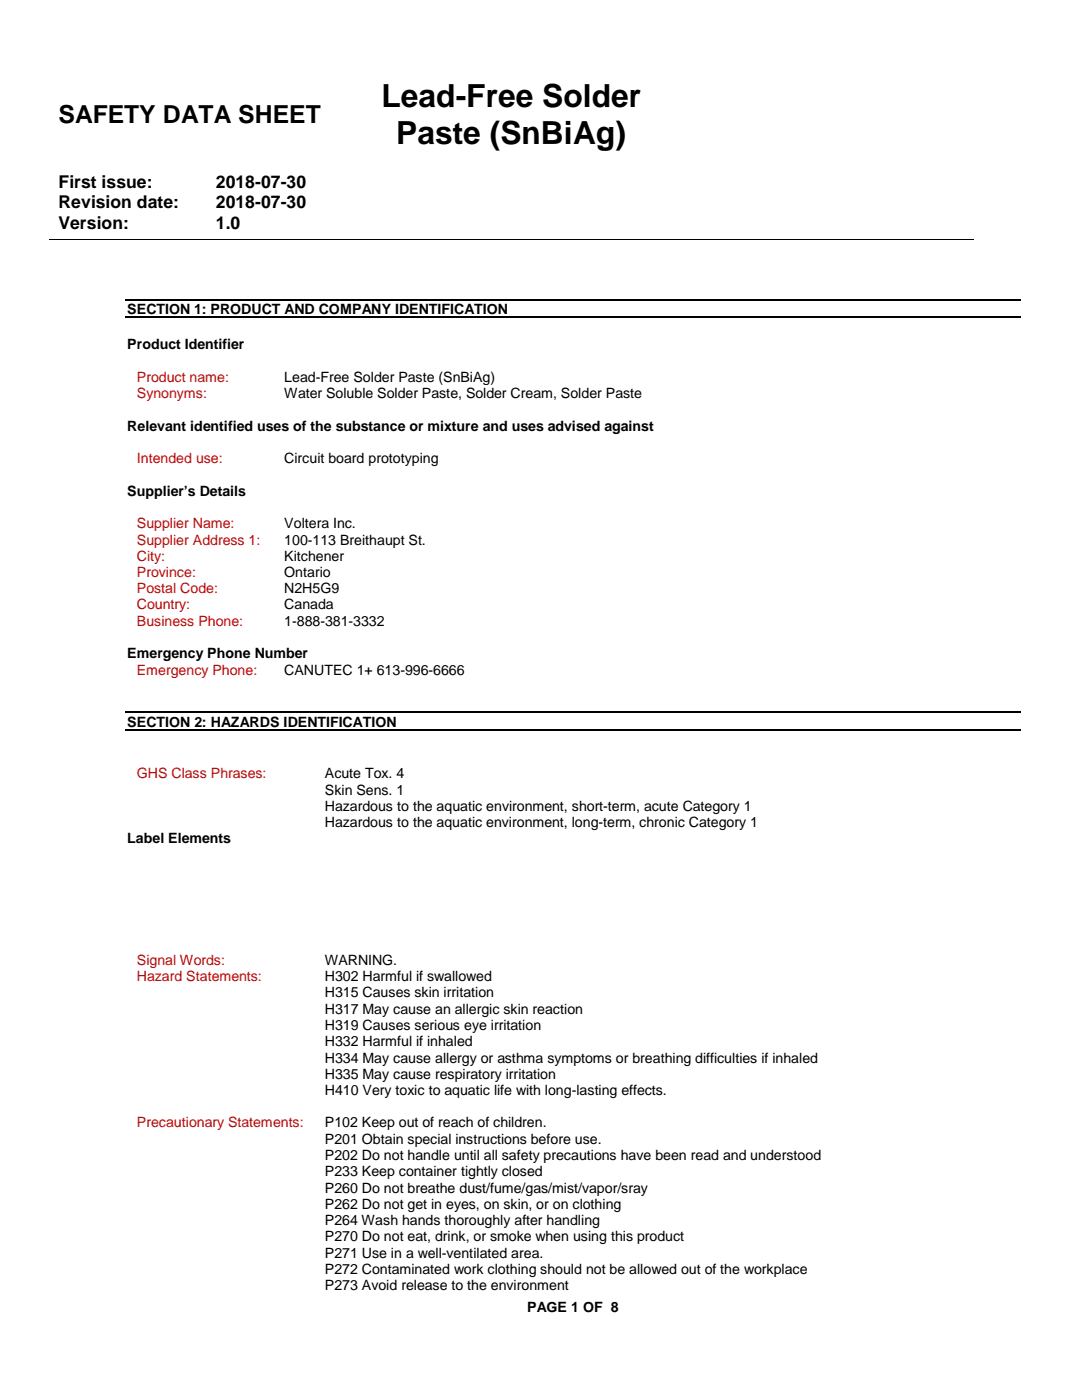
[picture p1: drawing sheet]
<svg xmlns="http://www.w3.org/2000/svg" width="216mm" height="279mm" viewBox="0 0 216 279" stroke-linecap="round" stroke-linejoin="round" font-family="sans-serif">
<defs><g id="words">
<g font-size="6.3">
<text x="76.1" y="21.4">Lead-Free Solder</text>
<text x="79.1" y="28.7">Paste (SnBiAg)</text>
</g>
<text font-size="5" x="11.7" y="24.6">SAFETY DATA SHEET</text>
<g font-size="3.5">
<text x="11.7" y="37.5">First issue:</text>
<text x="11.7" y="41.6">Revision date:</text>
<text x="43.1" y="37.5">2018-07-30</text>
<text x="43.1" y="41.6">2018-07-30</text>
<text x="11.7" y="45.6">Version:</text>
<text x="43.1" y="45.6">1.0</text>
</g>
<g font-size="2.8">
<text x="25.4" y="62.6">SECTION 1: PRODUCT AND COMPANY IDENTIFICATION</text>
<text x="25.4" y="69.7">Product Identifier</text>
<text x="56.7" y="76.2">Lead-Free Solder Paste (SnBiAg)</text>
<text x="56.7" y="79.5">Water Soluble Solder Paste, Solder Cream, Solder Paste</text>
<text x="25.4" y="85.9">Relevant identified uses of the substance or mixture and uses advised against</text>
<text x="56.7" y="92.4">Circuit board prototyping</text>
<text x="25.4" y="98.9">Supplier’s Details</text>
<text x="56.7" y="105.4">Voltera Inc.</text>
<text x="56.7" y="108.7">100-113 Breithaupt St.</text>
<text x="56.7" y="111.9">Kitchener</text>
<text x="56.7" y="115.1">Ontario</text>
<text x="56.7" y="118.4">N2H5G9</text>
<text x="56.7" y="121.6">Canada</text>
<text x="56.7" y="124.9">1-888-381-3332</text>
<text x="25.4" y="131.4">Emergency Phone Number</text>
<text x="56.7" y="134.6">CANUTEC 1+ 613-996-6666</text>
<text x="25.4" y="145">SECTION 2: HAZARDS IDENTIFICATION</text>
<text x="64.8" y="155.3">Acute Tox. 4</text>
<text x="64.8" y="158.6">Skin Sens. 1</text>
<text x="64.8" y="161.8">Hazardous to the aquatic environment, short-term, acute Category 1</text>
<text x="64.8" y="165.1">Hazardous to the aquatic environment, long-term, chronic Category 1</text>
<text x="25.4" y="168.3">Label Elements</text>
<text x="64.8" y="192.6">WARNING.</text>
<text x="64.8" y="195.8">H302 Harmful if swallowed</text>
<text x="64.8" y="199.1">H315 Causes skin irritation</text>
<text x="64.8" y="202.3">H317 May cause an allergic skin reaction</text>
<text x="64.8" y="205.5">H319 Causes serious eye irritation</text>
<text x="64.8" y="208.8">H332 Harmful if inhaled</text>
<text x="64.8" y="212">H334 May cause allergy or asthma symptoms or breathing difficulties if inhaled</text>
<text x="64.8" y="215.3">H335 May cause respiratory irritation</text>
<text x="64.8" y="218.5">H410 Very toxic to aquatic life with long-lasting effects.</text>
<text x="64.8" y="225">P102 Keep out of reach of children.</text>
<text x="64.8" y="228.3">P201 Obtain special instructions before use.</text>
<text x="64.8" y="231.5">P202 Do not handle until all safety precautions have been read and understood</text>
<text x="64.8" y="234.7">P233 Keep container tightly closed</text>
<text x="64.8" y="238">P260 Do not breathe dust/fume/gas/mist/vapor/sray</text>
<text x="64.8" y="241.3">P262 Do not get in eyes, on skin, or on clothing</text>
<text x="64.8" y="244.5">P264 Wash hands thoroughly after handling</text>
<text x="64.8" y="247.7">P270 Do not eat, drink, or smoke when using this product</text>
<text x="64.8" y="251">P271 Use in a well-ventilated area.</text>
<text x="64.8" y="254.2">P272 Contaminated work clothing should not be allowed out of the workplace</text>
<text x="64.8" y="257.5">P273 Avoid release to the environment</text>
<text x="105.2" y="261.8">PAGE 1 OF 8</text>
</g>
<g font-size="2.8" fill="#c00000">
<text x="27.3" y="76.2">Product name:</text>
<text x="27.3" y="79.5">Synonyms:</text>
<text x="27.3" y="92.4">Intended use:</text>
<text x="27.3" y="105.4">Supplier Name:</text>
<text x="27.3" y="108.7">Supplier Address 1:</text>
<text x="27.3" y="111.9">City:</text>
<text x="27.3" y="115.1">Province:</text>
<text x="27.3" y="118.4">Postal Code:</text>
<text x="27.3" y="121.6">Country:</text>
<text x="27.3" y="124.9">Business Phone:</text>
<text x="27.3" y="134.6">Emergency Phone:</text>
<text x="27.3" y="155.3">GHS Class Phrases:</text>
<text x="27.3" y="192.6">Signal Words:</text>
<text x="27.3" y="195.8">Hazard Statements:</text>
<text x="27.3" y="225">Precautionary Statements:</text>
</g>
</g></defs>
<path d="M9.8 47.9h31.3M41.4 47.9h28.9M70.5 47.9h37.3M108 47.9h30.3M138.5 47.9h55.8" fill="none" stroke="#000" stroke-width=".2"/>
<path d="M41.2 47.8l.1 .1zM70.3 47.8l.1 .1zM107.8 47.8l.2 .1zM138.3 47.8l.2 .1z" fill="#000"/>
<path d="M24.9 59.8h178.8M24.9 63.3h178.8M24.9 142.2h178.8M24.9 145.7h178.8" fill="none" stroke="#000" stroke-width=".21"/>
<use href="#words"/>
</svg>
